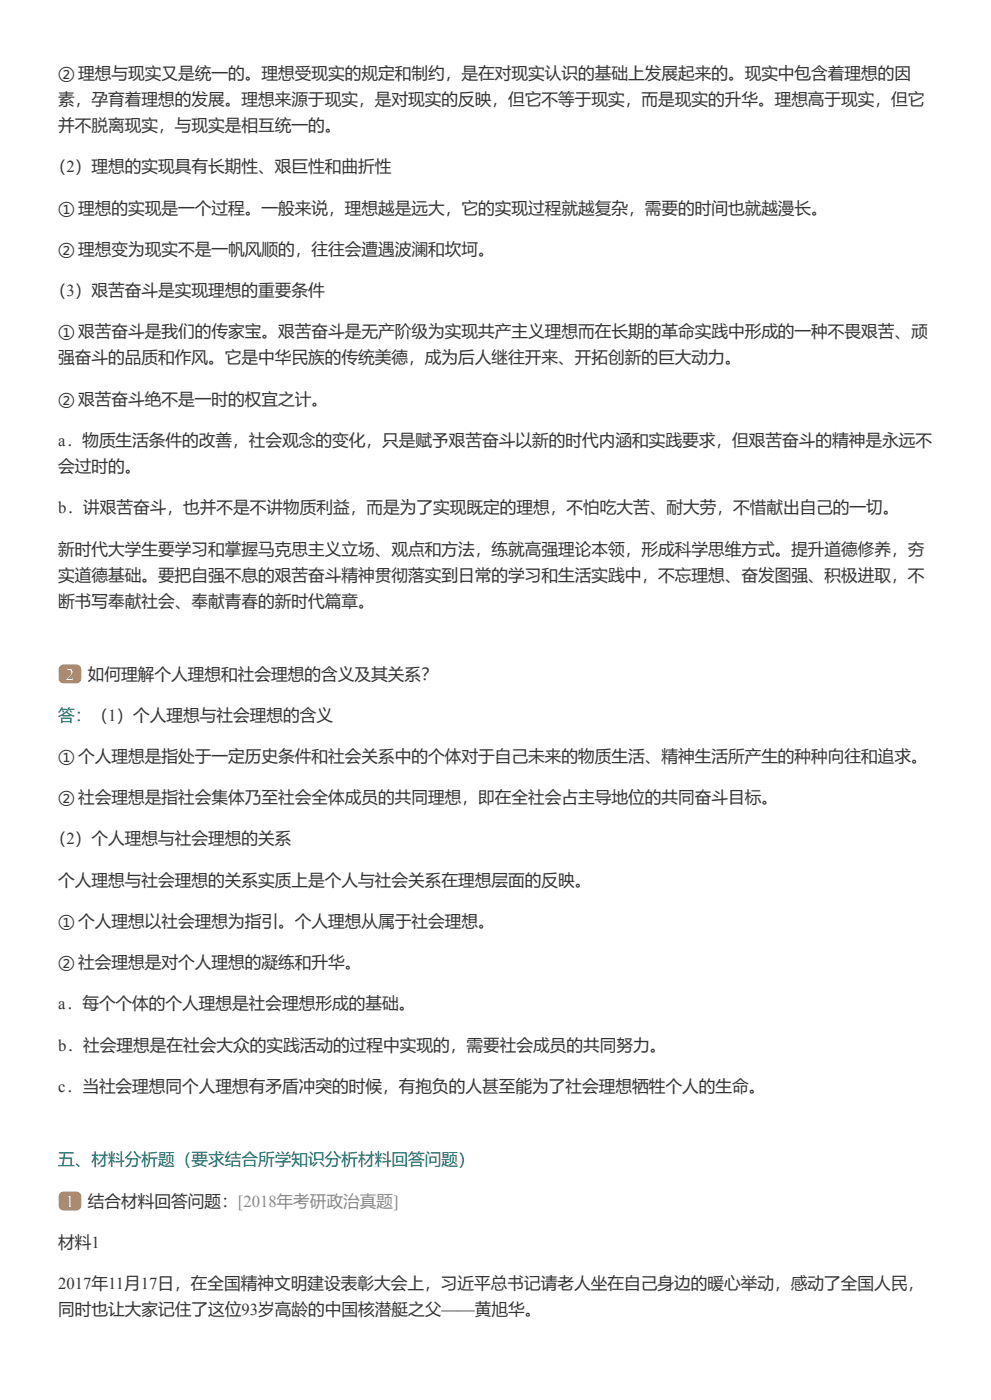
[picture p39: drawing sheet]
<svg xmlns="http://www.w3.org/2000/svg" width="210mm" height="297mm" viewBox="0 0 210 297" stroke-linecap="round" stroke-linejoin="round" font-family="sans-serif">
<defs><g id="words">
<g font-size="3.5" fill="#333">
<text x="12.3" y="16.7">② 理想与现实又是统一的。理想受现实的规定和制约，是在对现实认识的基础上发展起来的。现实中包含着理想的因</text>
<text x="12.3" y="22.2">素，孕育着理想的发展。理想来源于现实，是对现实的反映，但它不等于现实，而是现实的升华。理想高于现实，但它</text>
<text x="12.3" y="27.8">并不脱离现实，与现实是相互统一的。</text>
<text x="10.6" y="36.5">（2）理想的实现具有长期性、艰巨性和曲折性</text>
<text x="12.3" y="45.3">① 理想的实现是一个过程。一般来说，理想越是远大，它的实现过程就越复杂，需要的时间也就越漫长。</text>
<text x="12.3" y="54">② 理想变为现实不是一帆风顺的，往往会遭遇波澜和坎坷。</text>
<text x="10.6" y="62.7">（3）艰苦奋斗是实现理想的重要条件</text>
<text x="12.3" y="71.5">① 艰苦奋斗是我们的传家宝。艰苦奋斗是无产阶级为实现共产主义理想而在长期的革命实践中形成的一种不畏艰苦、顽</text>
<text x="12.3" y="77">强奋斗的品质和作风。它是中华民族的传统美德，成为后人继往开来、开拓创新的巨大动力。</text>
<text x="12.3" y="85.8">② 艰苦奋斗绝不是一时的权宜之计。</text>
<text x="12.3" y="94.5">a．物质生活条件的改善，社会观念的变化，只是赋予艰苦奋斗以新的时代内涵和实践要求，但艰苦奋斗的精神是永远不</text>
<text x="12.3" y="100.1">会过时的。</text>
<text x="12.3" y="108.8">b．讲艰苦奋斗，也并不是不讲物质利益，而是为了实现既定的理想，不怕吃大苦、耐大劳，不惜献出自己的一切。</text>
<text x="12.3" y="117.5">新时代大学生要学习和掌握马克思主义立场、观点和方法，练就高强理论本领，形成科学思维方式。提升道德修养，夯</text>
<text x="12.3" y="123.1">实道德基础。要把自强不息的艰苦奋斗精神贯彻落实到日常的学习和生活实践中，不忘理想、奋发图强、积极进取，不</text>
<text x="12.3" y="128.6">断书写奉献社会、奉献青春的新时代篇章。</text>
<text x="18.6" y="144">如何理解个人理想和社会理想的含义及其关系？</text>
<text x="12.3" y="161.5">① 个人理想是指处于一定历史条件和社会关系中的个体对于自己未来的物质生活、精神生活所产生的种种向往和追求。</text>
<text x="12.3" y="170.2">② 社会理想是指社会集体乃至社会全体成员的共同理想，即在全社会占主导地位的共同奋斗目标。</text>
<text x="10.6" y="178.9">（2）个人理想与社会理想的关系</text>
<text x="12.3" y="187.7">个人理想与社会理想的关系实质上是个人与社会关系在理想层面的反映。</text>
<text x="12.3" y="196.4">① 个人理想以社会理想为指引。个人理想从属于社会理想。</text>
<text x="12.3" y="205.1">② 社会理想是对个人理想的凝练和升华。</text>
<text x="12.3" y="213.9">a．每个个体的个人理想是社会理想形成的基础。</text>
<text x="12.3" y="222.6">b．社会理想是在社会大众的实践活动的过程中实现的，需要社会成员的共同努力。</text>
<text x="12.3" y="231.3">c．当社会理想同个人理想有矛盾冲突的时候，有抱负的人甚至能为了社会理想牺牲个人的生命。</text>
<text x="18.6" y="255.7">结合材料回答问题：[2018年考研政治真题]</text>
<text x="12.3" y="264.4">材料1</text>
<text x="12.3" y="273.2">2017年11月17日，在全国精神文明建设表彰大会上，习近平总书记请老人坐在自己身边的暖心举动，感动了全国人民，</text>
<text x="12.3" y="278.7">同时也让大家记住了这位93岁高龄的中国核潜艇之父——黄旭华。</text>
</g>
<g font-size="3.5" fill="#fff">
<text x="13.9" y="144">2</text>
<text x="13.9" y="255.7">1</text>
</g>
<g font-size="3.5" fill="#007874">
<text x="12.3" y="152.7">答：（1）个人理想与社会理想的含义</text>
<text x="12.3" y="247">五、材料分析题（要求结合所学知识分析材料回答问题）</text>
</g>
</g></defs>
<g fill="#e60">
<path d="M12.7 141.1l.8-.3h2.6a1.06 1.06 0 0 1 1.1 1.1v1.8a1.06 1.06 0 0 1-1.1 1.1h-2.6a1.06 1.06 0 0 1-1.1-1.1l.1-2z"/>
<path d="M12.7 252.8l.8-.3h2.6a1.06 1.06 0 0 1 1.1 1.1v1.8a1.06 1.06 0 0 1-1.1 1.1h-2.6a1.06 1.06 0 0 1-1.1-1.1l.1-2z"/>
</g>
<use href="#words"/>
</svg>
